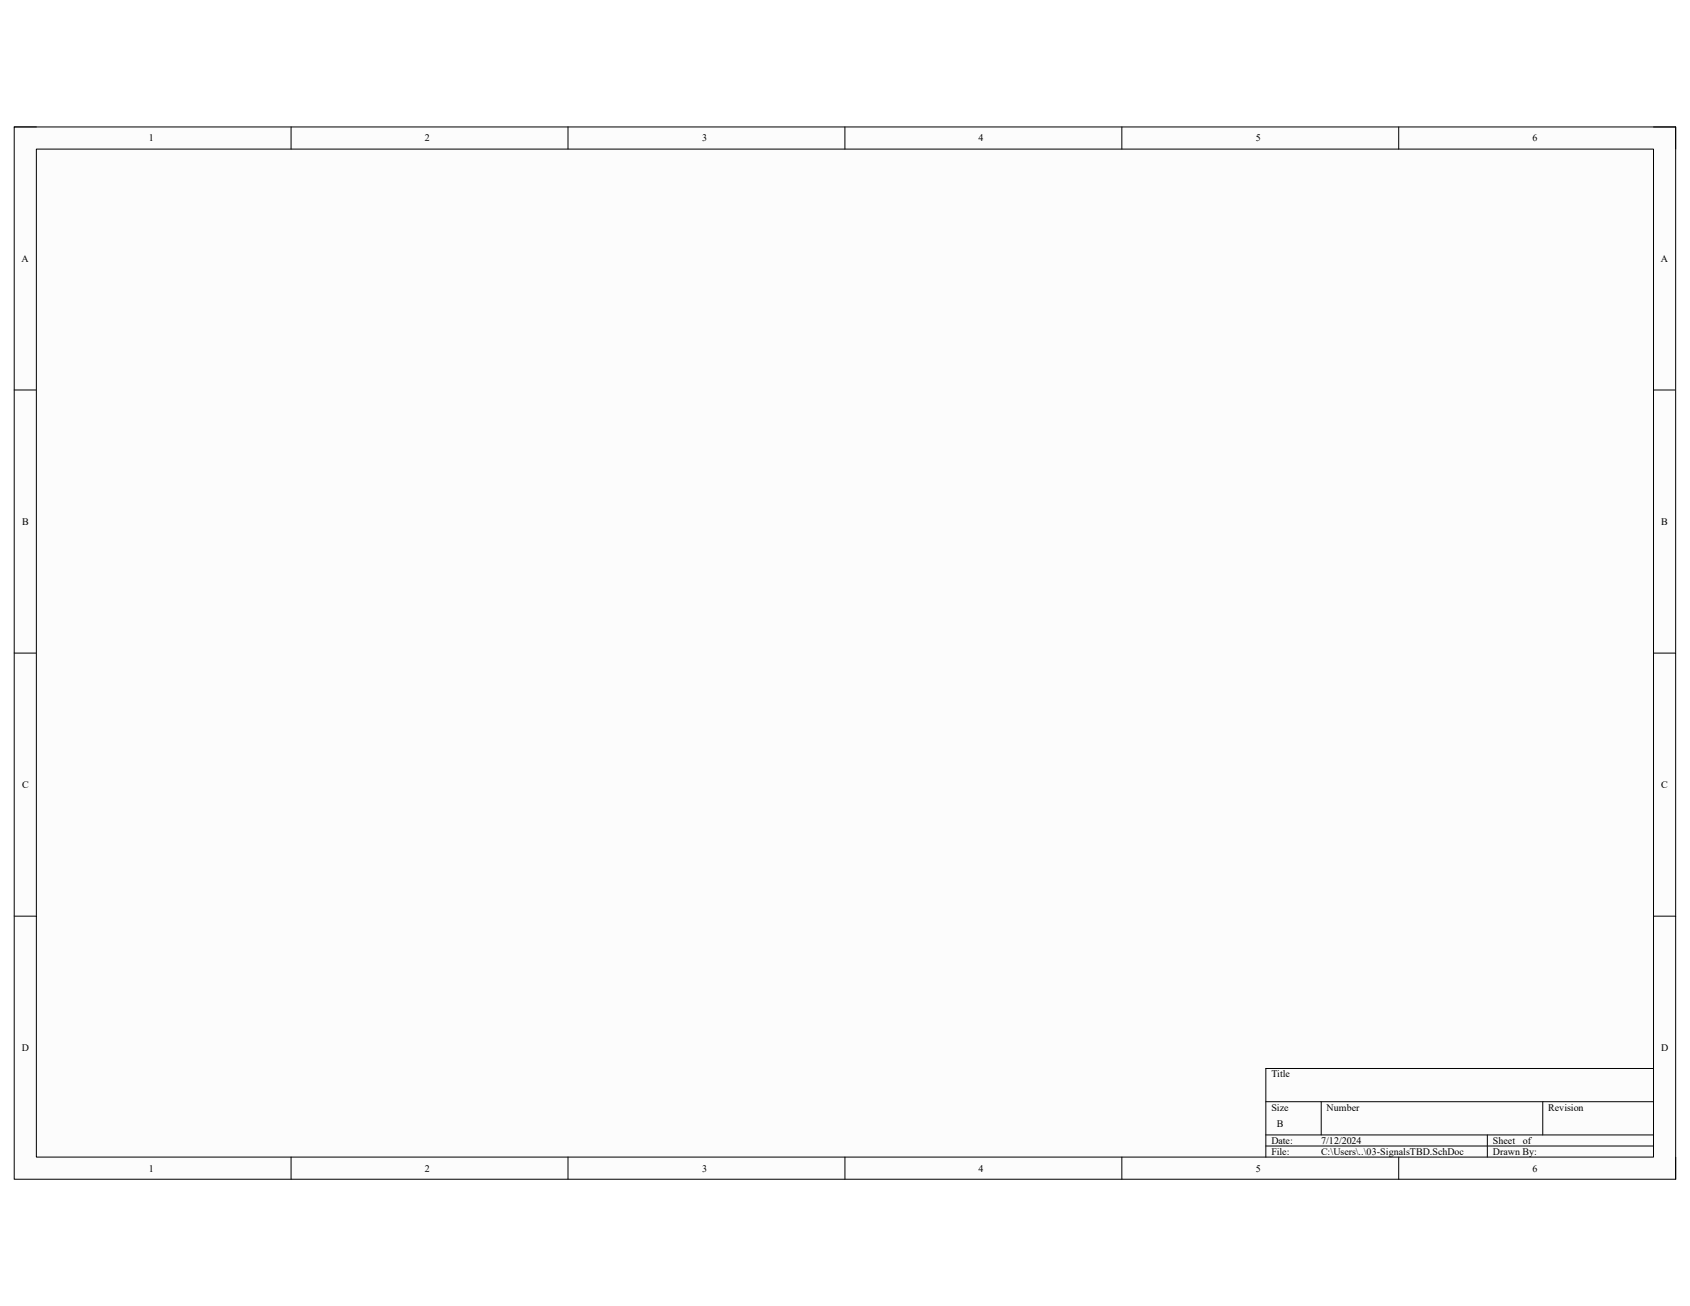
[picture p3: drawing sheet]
<svg xmlns="http://www.w3.org/2000/svg" width="279mm" height="216mm" viewBox="0 0 279 216" stroke-linecap="round" stroke-linejoin="round" font-family="sans-serif">
<defs><g id="words">
<g font-size="1.7">
<text x="24.6" y="23.4">1</text>
<text x="70.2" y="23.4">2</text>
<text x="116.1" y="23.4">3</text>
<text x="161.8" y="23.4">4</text>
<text x="207.6" y="23.4">5</text>
<text x="253.4" y="23.4">6</text>
<text x="3.6" y="43.3">A</text>
<text x="274.6" y="43.3">A</text>
<text x="3.6" y="86.7">B</text>
<text x="274.7" y="86.7">B</text>
<text x="3.6" y="130.3">C</text>
<text x="274.7" y="130.3">C</text>
<text x="3.6" y="173.7">D</text>
<text x="274.6" y="173.7">D</text>
<text x="210.2" y="178.1">Title</text>
<text x="210.2" y="183.6">Size</text>
<text x="219.3" y="183.6">Number</text>
<text x="256" y="183.6">Revision</text>
<text x="210.2" y="189.1">Date:</text>
<text x="210.2" y="190.9">File:</text>
<text x="211.1" y="186.4">B</text>
<text x="218.4" y="189.1">7/12/2024</text>
<text x="218.4" y="190.9">C:\Users\..\03-SignalsTBD.SchDoc</text>
<text x="246.8" y="189.1">Sheet</text>
<text x="246.8" y="190.9">Drawn By:</text>
<text x="251.8" y="189.1">of</text>
<text x="24.6" y="193.7">1</text>
<text x="70.2" y="193.7">2</text>
<text x="116.1" y="193.7">3</text>
<text x="161.8" y="193.7">4</text>
<text x="207.6" y="193.7">5</text>
<text x="253.4" y="193.7">6</text>
</g>
</g></defs>
<path d="M2.3 21h274.7v173.9h-274.7z" fill-rule="evenodd" fill="#fffcf8"/>
<path d="M2.3 21h274.7v173.9h-274.7z" fill="none" stroke="#000" stroke-width=".17"/>
<path d="M6 24.6h267.4v166.7h-267.4z" fill-rule="evenodd" fill="#fffcf8"/>
<g fill="none" stroke="#000" stroke-width=".17">
<path d="M2.3 21h3.7M6 24.6h267.4v166.7h-267.4zM48.1 21v3.6M93.9 21v3.6M139.7 21v3.6M185.5 21v3.6M231.2 21v3.6M273.4 21h3.6v3.6M2.3 64.5h3.7M273.4 64.5h3.6M2.3 108h3.7M273.4 108h3.6"/>
<path d="M2.3 151.5h3.7M273.4 151.5h3.6M273.4 176.6h-64.1v14.7M48.1 191.3v3.6M93.9 191.3v3.6M139.7 191.3v3.6M185.5 191.3v3.6M209.3 182.1h64.1M209.3 187.6h64.1M209.3 189.5h64.1M218.4 182.1v5.5M231.2 191.3v3.6"/>
<path d="M245.9 187.6v3.7M255.1 182.1v5.5M277 191.3v3.6"/>
</g>
<use href="#words"/>
</svg>
